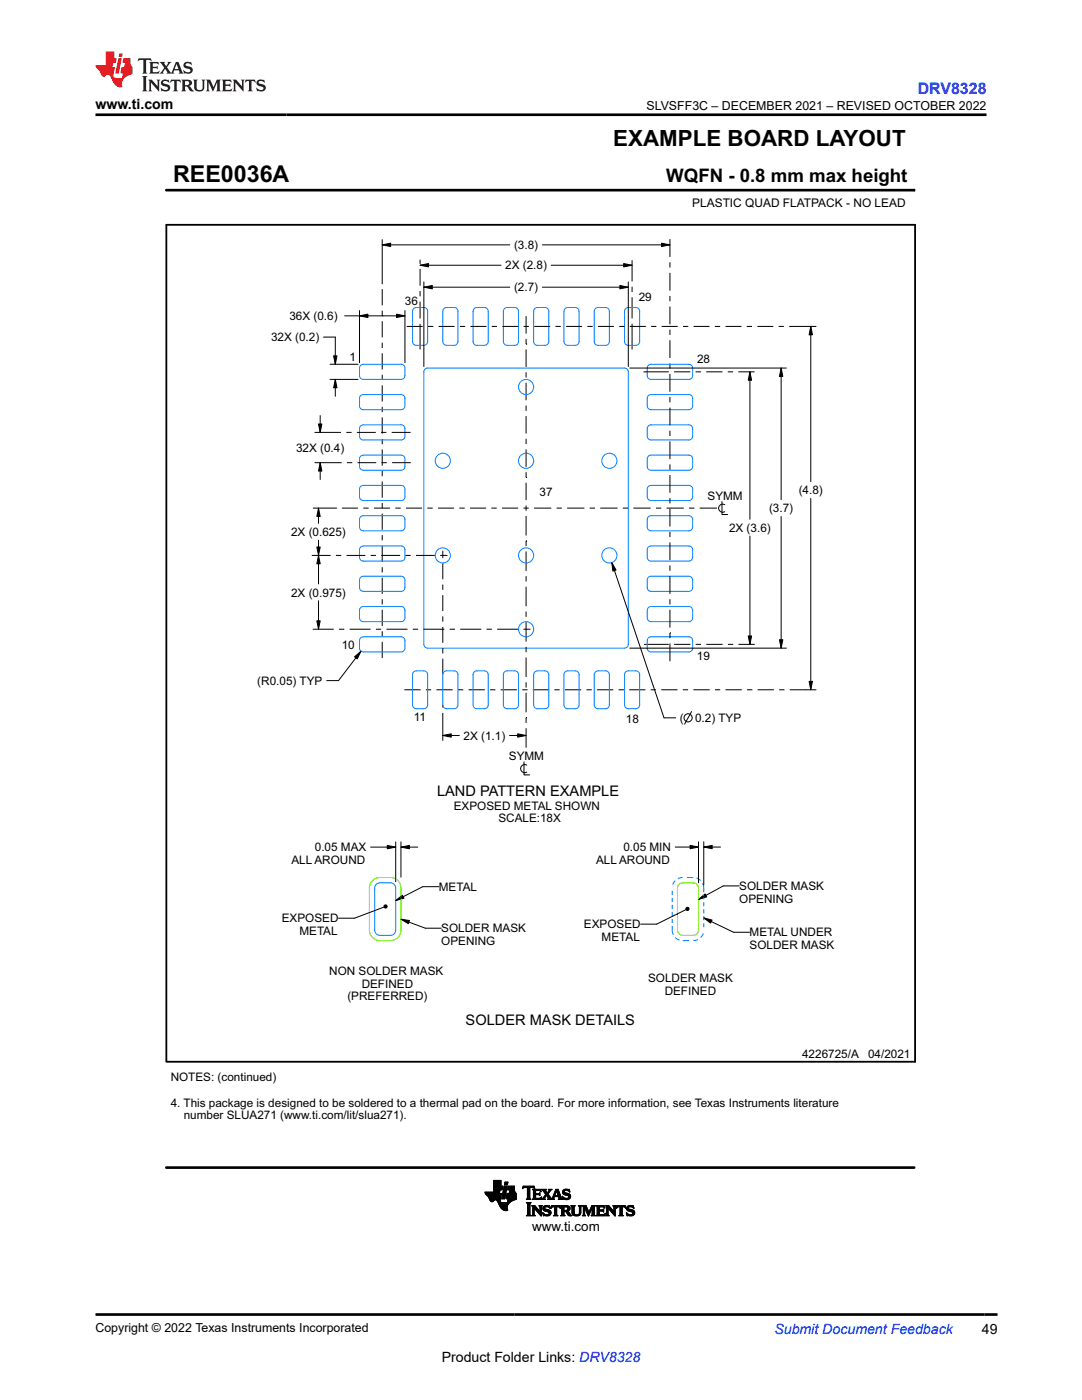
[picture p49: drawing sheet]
<svg xmlns="http://www.w3.org/2000/svg" width="216mm" height="279mm" viewBox="0 0 216 279" stroke-linecap="round" stroke-linejoin="round" font-family="sans-serif">
<defs><g id="words">
<text font-size="4.6" x="34.5" y="36.3">REE0036A</text>
<text font-size="4.5" x="122.4" y="29.1">EXAMPLE BOARD LAYOUT</text>
<text font-size="3.7" x="132.9" y="36.3">WQFN - 0.8 mm max height</text>
<text font-size="3.2" fill="#00f" x="183.1" y="18.7">DRV8328</text>
<g font-size="2.9">
<text x="87.2" y="158.9">LAND PATTERN EXAMPLE</text>
<text x="92.9" y="204.5">SOLDER MASK DETAILS</text>
</g>
<g font-size="2.8">
<text x="19" y="21.8">www.ti.com</text>
<text x="195.9" y="266.1">49</text>
<text x="88.1" y="271.7">Product Folder Links: DRV8328</text>
</g>
<text font-size="2.8" fill="#00f" x="154.5" y="266.2">Submit Document Feedback</text>
<text font-size="2.7" x="106.2" y="245.6">www.ti.com</text>
<g font-size="2.5">
<text x="129" y="21.9">SLVSFF3C – DECEMBER 2021 – REVISED OCTOBER 2022</text>
<text x="19" y="265.9">Copyright © 2022 Texas Instruments Incorporated</text>
</g>
<text font-size="2.4" x="138.1" y="41.3">PLASTIC QUAD FLATPACK - NO LEAD</text>
<g font-size="2.3">
<text x="100.8" y="53.8">2X (2.8)</text>
<text x="102.6" y="49.7">(3.8)</text>
<text x="102.6" y="58.2">(2.7)</text>
<text x="57.7" y="63.9">36X (0.6)</text>
<text x="80.8" y="60.8">36</text>
<text x="127.4" y="60.1">29</text>
<text x="54.1" y="68.1">32X (0.2)</text>
<text x="69.7" y="72">1</text>
<text x="139.1" y="72.5">28</text>
<text x="59.1" y="90.2">32X (0.4)</text>
<text x="107.7" y="99">37</text>
<text x="141.2" y="99.7">SYMM</text>
<text x="159.4" y="98.6">(4.8)</text>
<text x="58.1" y="107">2X (0.625)</text>
<text x="145.5" y="106.1">2X (3.6)</text>
<text x="153.5" y="102.2">(3.7)</text>
<text x="58.1" y="119">2X (0.975)</text>
<text x="68.2" y="129.6">10</text>
<text x="139.1" y="131.8">19</text>
<text x="51.3" y="136.7">(R0.05) TYP</text>
<text x="82.6" y="143.8">11</text>
<text x="92.5" y="147.6">2X (1.1)</text>
<text x="124.9" y="144.3">18</text>
<text x="135.7" y="144.1">(</text>
<text x="138.7" y="144.1">0.2) TYP</text>
<text x="101.5" y="151.7">SYMM</text>
<text x="90.6" y="161.6">EXPOSED METAL SHOWN</text>
<text x="99.4" y="164.1">SCALE:18X</text>
<text x="58.1" y="172.4">ALL AROUND</text>
<text x="62.8" y="169.9">0.05 MAX</text>
<text x="118.9" y="172.4">ALL AROUND</text>
<text x="124.4" y="169.9">0.05 MIN</text>
<text x="87.6" y="177.8">METAL</text>
<text x="147.5" y="177.6">SOLDER MASK</text>
<text x="56.2" y="184.1">EXPOSED</text>
<text x="116.5" y="185.3">EXPOSED</text>
<text x="147.5" y="180.2">OPENING</text>
<text x="59.7" y="186.6">METAL</text>
<text x="88.1" y="186.1">SOLDER MASK</text>
<text x="88.1" y="188.6">OPENING</text>
<text x="120" y="187.8">METAL</text>
<text x="149.6" y="186.9">METAL UNDER</text>
<text x="149.6" y="189.4">SOLDER MASK</text>
<text x="65.7" y="194.6">NON SOLDER MASK</text>
<text x="72.2" y="197.1">DEFINED</text>
<text x="129.3" y="196">SOLDER MASK</text>
<text x="69.3" y="199.7">(PREFERRED)</text>
<text x="132.6" y="198.5">DEFINED</text>
<text x="34.1" y="215.8">NOTES: (continued)</text>
<text x="160" y="211.1">4226725/A</text>
<text x="173.2" y="211.1">04/2021</text>
<text x="34.1" y="220.9">4. This package is designed to be soldered to a thermal pad on the board. For more information, see Texas Instruments literature</text>
<text x="36.7" y="223.4">number SLUA271 (www.ti.com/lit/slua271).</text>
</g>
</g></defs>
<g fill="none" stroke="#000" stroke-width=".2">
<path d="M33.2 38h149.2M182.4 37.7v.5M76.3 48.9l1.6-.4v.7zM76.3 47.8v8.9M76.3 57.7v3.2M76.3 48.9h25.4M83.8 52.9l1.7-.3v.7zM83.8 51.9v.7M83.8 53.7v3.3M83.8 58.1v1M83.8 52.9h16.2M84.6 57.3l1.7-.3v.6z"/>
<path d="M84.6 56.3v16.9M84.6 57.3h17.1M108.2 48.9h25.5M108.2 57.3h17.2M110 52.9h16.1M123.7 57l1.7 .3-1.7 .3zM124.4 52.6l1.7 .3-1.7 .4zM125.4 56.3v16.9M126.1 51.9v4.3M126.1 57.2v1.1M126.1 59.3v4.3M132 48.5l1.7 .4-1.7 .3z"/>
<path d="M133.7 47.7v3.6M133.7 52.3v1.1M133.7 54.5v3.5M133.7 59.1v1M64.6 67.3h2.3v5.4M65.9 75.7h5.5M65.9 72.7h5.5M66.6 71h.6l-.3 1.7zM66.9 75.7l.3 1.7h-.6zM66.9 75.7v3.4M68.8 63h12M71.7 63l1.7-.3v.7z"/>
<path d="M71.7 62v10.4M76.3 63h.1M76.3 62v1M76.3 64.1v3.2M76.3 68.4v1M76.3 70.5v3.2M76.3 74.8v1M76.3 76.9v3.2M79.1 62.7l1.7 .3-1.7 .4zM80.8 62v10.4M81.2 65.1h3.1M83.8 60.2v3.4"/>
<path d="M83.8 64.6v5.1M85.4 65.1h1.1M87.5 65.1h3.2M91.8 65.1h1M93.9 65.1h3.2M98.1 65.1h1.1M100.2 65.1h3.2M104.5 65.1h1M105 68.7h.1M105 63.1v3.5M105 67.6v1.1M105 69.7v3.5"/>
<path d="M105 74.3v1M105 76.4v3.5M106.6 65.1h3.2M110.8 65.1h1.1M113 65.1h3.1M117.2 65.1h1.1M119.3 65.1h3.2M123.6 65.1h1M125.7 73.5h31.2M125.7 65.1h3.2M126.1 64.6v5.1M128.4 74.2h5.1"/>
<path d="M129.9 65.1h1.1M132 65.1h3.2M133.7 61.2v3.5M133.7 65.8v1M133.7 67.9v3.6M133.7 72.5v1.1M133.7 74.6v3.6M133.7 79.2v1.1M134.5 74.2h3.2M136.3 65.1h1M138.4 65.1h3.2M138.8 74.2h1.1"/>
<path d="M140.9 74.2h3.3M142.6 65.1h1.1M144.8 65.1h3.1M145.2 74.2h1.1M147.3 74.2h3.3M149 65.1h1.1M149.6 74.2l.4 1.7h-.7zM149.6 74.2v29.4M151.1 65.1h3.2M155.4 65.1h1M155.9 73.5l.3 1.6h-.7zM155.9 73.5v26.2"/>
<path d="M157.5 65.1h5.3M161.8 65.1l.3 1.7h-.7zM161.8 65.1v31M62.8 86.3h5.2M62.8 92.3h5.4M63.6 84.6h.6l-.3 1.7zM63.9 92.3l.3 1.7h-.6zM63.9 82.9v3.4M63.9 92.3v3.4M69.1 86.3h1.1M69.2 92.3h1.1M71.2 86.3h3.8"/>
<path d="M71.3 92.3h3.8M76 86.3h1.1M76.1 92.3h1.1M76.3 81.2v1M76.3 83.3v3.2M76.3 87.6v1M76.3 89.7v3.2M76.3 94v1M76.3 96.1v3.2M78.2 86.3h3.7M78.2 92.3h3.8M105 95.3h.1"/>
<path d="M105 80.9v1.1M105 83v3.5M105 87.6v1M105 89.7v3.5M105 94.2v1.1M105 96.3v3.5M133.7 81.3v3.6M133.7 86v1M133.7 88.1v3.5M133.7 92.7v1M133.7 94.8v3.6M133.7 99.4v1.1"/>
<path d="M161.8 99.5v38.2M62.2 110.8h3.8M62.5 101.4h4.7M63.2 109.2h.7l-.3 1.6zM63.6 101.4l.3 1.7h-.7zM63.6 110.8l.3 1.7h-.7zM63.6 101.4v3M63.6 107.8v8.7M63.6 119.9v5.7M67 110.8h1.1M68.2 101.4h3.3M69.1 110.8h3.8"/>
<path d="M72.5 101.4h1.1M74 110.8h1M74.6 101.4h3.2M76.1 110.8h3.7M76.3 100.4v1M76.3 102.5v3.2M76.3 106.8v1M76.3 108.9v3.2M76.3 113.2v1M76.3 115.3v3.2M76.3 119.6v1M78.9 101.4h1.1"/>
<path d="M80.9 110.8h1.1M81 101.4h3.2M83 110.8h3.8M85.3 101.4h1M87.4 101.4h3.2M87.8 110.8h1.5M88.4 109.9v1.5M88.4 112.4v3.2M88.4 116.7v1M88.4 118.8v3.2M91.7 101.4h1M93.8 101.4h3.2"/>
<path d="M98.1 101.4h1M100.2 101.4h3.2M104.4 101.4h1.1M105 107.9h.1M105 100.9v1M105 103v3.9M105 107.9v1.1M105 110v3.9M105 115v1M105 117.1v3.9M106.6 101.4h3.4M111.1 101.4h1"/>
<path d="M113.2 101.4h3.4M117.7 101.4h1M119.8 101.4h3.4M122.1 112.3l.8 1.5-.6 .2zM122.1 112.3l10.4 31h2.3M124.3 101.4h1M126.4 101.4h3.4M130.9 101.4h1M133 101.4h3.4M133.7 101.5v3.6M133.7 106.1v1.1M133.7 108.2v3.6"/>
<path d="M133.7 112.9v1M133.7 115v3.5M133.7 119.6v1M137.5 101.4h1.1M139.6 101.4h3.5M144.1 100.1v2.6h1.1M144.6 100.7a.82 .82 0 0 0-1.2 .7 .82 .82 0 0 0 1.2 .7M149.6 107v21.6M155.9 103.1v26.3M62.4 125.6h4.2M63.2 123.9h.7l-.3 1.7zM67.6 125.6h1.1"/>
<path d="M69.8 125.6h4.2M70.7 131.1l1.3-1.1-.7 1.5zM72 130l-4.5 5.8h-2.3M75 125.6h1.1M76.3 121.7v3.2M76.3 126v1M76.3 128.1v3.2M77.1 125.6h4.2M80.7 137.7h3.2M82.4 125.6h1M84.5 125.6h4.2M85 137.7h1"/>
<path d="M87.1 137.7h3.2M88.4 123v1.1M88.4 125.1v3.2M88.4 129.4v1M88.4 131.5v3.1M89.7 125.6h1.1M91.4 137.7h1M91.8 125.6h4.2M93.5 137.7h3.2M97.1 125.6h1M97.8 137.7h1.1M99.2 125.6h4.2"/>
<path d="M99.9 137.7h3.2M104.2 137.7h1.1M104.4 125.6h1.4M105 122v1.1M105 124.2v3.8M105 129.1v1.1M105 131.2v3.9M105 136.2v1M105 138.3v3.9M106.3 137.7h3.3M110.6 137.7h1.1M112.7 137.7h3.3"/>
<path d="M117 137.7h1.1M119.1 137.7h3.3M123.4 137.7h1.1M125.5 137.7h3.3M125.7 129.4h31.2M128.5 128.6h5M129.8 137.7h1.1M132 137.7h3.2M133.7 126.3h.1M133.7 121.7v3.5M133.7 126.3v1.1M133.7 128.4v3.6"/>
<path d="M134.5 128.6h3.3M136.3 137.7h1M138.4 137.7h3.2M138.8 128.6h1.1M140.9 128.6h3.3M142.7 137.7h1M144.8 137.7h3.2M145.2 128.6h1.1M147.4 128.6h3.2M149.1 137.7h1M149.3 126.9h.7l-.4 1.7zM151.2 137.7h3.2"/>
<path d="M155.5 137.7h1M155.5 127.7h.7l-.3 1.7zM157.6 137.7h5.2M161.4 136h.7l-.3 1.7zM88.4 146.8l1.6-.4v.7zM88.4 140.7v.5M88.4 142.3v5.5M88.4 146.8h3.3M101.7 146.8h3.3M103.3 146.4l1.7 .4-1.7 .3zM104.6 152.1v2.5h1.1M105 143.2h.1"/>
<path d="M105 143.2v1.1M105 145.3v3.9M105.1 152.7a.82 .82 0 0 0-1.2 .7 .82 .82 0 0 0 1.2 .7M138 142l-1.4 2.5M73.9 169.1h5.1M77.3 168.7l1.7 .4-1.7 .3zM79 179.7l1.3-1 .3 .6zM79 168v8M80 169.1l1.7-.4v.7zM80 169.1h3.4M80 168v7.1M87.6 177h-3.2l-5.4 2.7"/>
<path d="M134.7 169.1h4.7M137.7 168.7l1.7 .4-1.7 .3zM139.4 179.5l1.3-1.1 .3 .6zM139.4 168v8.2M140.4 169.1l1.7-.4v.7zM140.4 168v8.6M140.4 169.1h3.4M147.5 176.8h-3.2l-4.9 2.7M76.6 181l-5.9 2.2h-3.2M76.6 180.8l.3-.2h.2l.2 .3-.2 .3h-.2l-.3-.1zM80 183.4l1.7 .3-.2 .6zM80 183.4l4.9 1.8h3.2"/>
<path d="M136.9 181.2l.2-.1h.3l.1 .3-.1 .3h-.3l-.2-.2zM136.9 181.5l-5.9 2.9h-3.2M140.4 183.2l1.7 .4-.3 .6zM140.4 183.2l6 2.9h3.2M96.8 238h2.9M96.8 238.1h2.9M96.8 238.2h2.8M96.9 238.2h3.2l-.2 1M96.9 238.3h3.1M96.9 238.4h3.1M97 238.4h3M97.1 238.5h2.9"/>
<path d="M97.1 238.6h2.9M97.2 238.6h2.8M97.3 238.7h2.7M97.4 238.8h2.5M97.5 238.9h2.4M97.6 239h2.3M97.6 239.1h2.3M97.6 239.2h2.3M97.7 239.3h2.1M97.7 239.4h2.1M97.7 239.5h1M97.8 239.5h.8"/>
<path d="M97.8 239.6h.7M97.9 239.7h.6M97.9 239.7h.5M98.1 239.8h.2M98.5 237.8h1.2M98.5 237.7h1.2M98.5 237.6h1.3M98.5 236.7h1.8l-.1 .8h-1.7M98.5 237.4h1.7M98.5 237.3h1.7M98.5 237.2h1.7M98.5 237.2h1.8"/>
<path d="M98.5 237.1h1.8M98.5 237h1.8M98.5 236.9h1.8M98.5 236.8h1.8M98.5 236.6h1.5M98.5 236.5h1.5M98.5 236.4h1.5M98.5 236.3h1.5M98.5 236.2h1.5M98.5 236.1h1.5M98.5 236h1.5M98.5 235.9h1.5"/>
<path d="M98.5 235.8h1.5M98.5 235.7h1.5M98.5 235.6h1.5M99 239.5h.8M99.1 239.5h.7M99.2 239.6h.6M99.2 239.7h.6M99.3 239.7h.5M99.3 239.8h.5M99.3 239.9h.6M99.4 239.9h.6M99.7 237.9h-2.9l.1 .4 .6 .6 .4 .8 .4 .1 .4-.3h.4l.8 1.5 .7 .5h.7l-.1-.8 .6-.8"/>
<path d="M99.8 237.5l-.2 .7M99.9 239.2l-.1 .6 .6 .2h.8l.2-.7M100 236.7v-1.1h-1.5v2.3M100.1 239.2h.6M100.1 239.1h.6M100.2 239h.5M100.2 238.9h.6M100.2 238.8h.6M100.2 238.7h.6M100.2 238.6h.6M100.3 238.6h.5M100.3 238.5h.5"/>
<path d="M100.3 238.4h.6M100.3 238.3h.6M100.3 238.2h.6M100.3 238.1h.6M100.4 238h.5M100.4 238h.6M100.4 237.9h.6M100.4 237.8h.6M100.4 237.7h.6M100.4 237.6h.6M100.5 237.5h.5M100.5 237.4h.6"/>
<path d="M100.5 237.3h.6M100.5 237.2h.6M100.5 237.1h.6M100.6 237h.5M100.6 237h.6M100.6 236.9h.6M100.6 236.8h.6M100.6 236.7h.6l-.5 2.6h-.6zM100.7 236.4h.6M100.7 236.3h.6M100.7 236.2h.6M100.7 236.1h.6"/>
<path d="M100.7 236h.6M100.8 236h.5M100.8 235.9h.6l-.2 .6h-.5zM101 239.1h2M101 239h2M101 239.2h2M101 238.9h2M101 238.9v.3l.4 .1M101 238.8h2M101.1 238.7h1.9M101.1 238.6h1.9M101.1 238.5h1.9"/>
<path d="M101.1 238.4h1.9M101.1 238.3h1.9M101.2 239.9h.6M101.3 239.9h.6M101.3 239.8h.7M101.3 239.7h.8M101.3 239.7h.9M101.3 239.6h1M101.3 237.4h1.4M101.3 239.5h1.2M101.3 239.5h1.3M101.3 237.3h1.4"/>
<path d="M101.3 239.4h1.5M101.4 237.2h1.3M101.4 239.3h1.6M101.4 237.1h1.3M101.4 237h1.3M101.4 236.9h1.3M101.4 236.8h1.3M101.6 238.2h1.4M101.6 238.1h1.3M101.6 238h1.2M101.7 237.9h1.1M101.7 237.8h1"/>
<path d="M101.7 237.7h1M101.7 237.6h1M101.7 237.5l-.1 .7M102.7 237.5h-1.4l.2-.8h1.2v1l.3 .5v1.2M103 239.4l-1.2 .5M103 238.2h-1.8l-.2 .7M104.3 237.2h.1M104.3 237.1h.2M104.3 237h2.3M104.3 236.9h2.3M104.4 236.8h2.2M105 239.3h.9"/>
<path d="M105.2 239.2h.6M105.2 237.1h.5M105.2 239.1h.5M105.2 237.1v-.1h-.5l-.5 .2 .2-.5h2.1l.2 .5-.5-.2h-.4l-.1 .1M105.2 239l-.2 .3M105.2 239h.5M105.2 238.9h.5M105.2 238.8h.5M105.2 238.7h.5M105.2 238.6h.5M105.2 238.5h.5M105.2 238.4h.5"/>
<path d="M105.2 238.3h.5M105.2 238.2h.5M105.2 238.1h.5M105.2 238h.5M105.2 237.9h.5M105.2 237.8h.5M105.2 237.7h.5M105.2 237.6h.5M105.2 237.5h.5M105.2 237.4h.5M105.2 237.3h.5M105.2 237.2h.5"/>
<path d="M105.2 237.1v1.9M105.7 239l.2 .3M105.7 237.1v1.9M105.9 239.3h-.9M106.2 239.3h1.7M106.3 237.4h1.6M106.4 239.2h1.6M106.4 237.5h1.5M106.4 239.1h.5M106.4 237.6h.5M106.4 237.7l-.2-.4h1.6l.2 .5M106.4 239l-.2 .3"/>
<path d="M106.4 238.2h1.1l.2-.2v.6l-.2-.2-1.1 .1M106.4 239h.5M106.4 238.9h.5M106.4 238.8h.5M106.4 238.7h.5M106.4 238.6h.5M106.4 238.4h1.3M106.4 238.3h1.3M106.4 238.1h.5M106.4 238h.5M106.4 237.9h.5M106.4 237.8h.5"/>
<path d="M106.4 237.7h.5M106.4 237.7v1.3M106.5 237.1h.2M106.6 237.2h.1M106.9 237.7l.1-.1h.5l.5 .2M106.9 238.4v.7h.8l.3-.2-.1 .5-1.7-.1M106.9 237.7v.5M107.5 238.2h.2M107.6 238.5h.1M107.6 239.1h.4M107.6 238.1h.1M107.6 238.6h.1"/>
<path d="M107.6 237.6h.3M107.8 237.7h.2M107.9 239h.1M107.9 237.8h.1M108 238.9h.1M108 239.3h.8M108.1 237.4h.8M108.3 239.2h.4M108.3 237.5h.6M108.3 239.1h.4M108.4 237.6h.5M108.4 239l-.4 .3"/>
<path d="M108.4 239h.3M108.4 237.7h.6M108.5 238.9h.3M108.5 237.8h.5M108.5 238.8h.3M108.6 237.9h.5M108.6 238.8h.3M108.6 238h.5M108.7 238.7h.3M108.7 238.1h.8M108.7 238.6h.8M108.8 238.2h.6"/>
<path d="M108.8 239.3h-.8M108.8 238.5h.7M108.8 238.3h.6M108.9 238.4h.5M108.9 237.7l.1-.4h-.9l.8 1.1-.5 .6M108.9 237.7l.3 .4 .4-.5-.2-.3h.7l-.7 1M109.1 238.7h.5M109.2 238.8h.5M109.3 239.3l.1-.2-.4-.6-.3 .7 .1 .1M109.3 239.3h1.4M109.3 238h.3M109.3 238.9h.5"/>
<path d="M109.3 237.9h.3M109.4 238.3l.7 .9 .2-.2M109.4 239h.5M109.4 237.8h.3M109.4 239.1h.5M109.4 239.2h.6M109.5 237.7h.3M109.5 237.4h.6M109.5 237.6h.3M109.6 237.5h.3M110.1 239.2h.4M110.2 239.1h.3"/>
<path d="M110.2 239h.3M110.3 239l.6-1.7h.5l.6 1.8 .3 .2M110.3 238.9h.3M110.3 238.8h.3M110.4 238.8h1.5M110.4 238.7h1.5M110.4 238.6h.3M110.5 238.5h.2M110.5 238.4h.3M110.5 239.1l.2 .2M110.5 239.1l.1-.3h.8l.1 .3M110.5 238.3h.3"/>
<path d="M110.6 238.2h.2M110.6 238.1h.3M110.7 239.3h-1.4M110.7 238h.2M110.7 237.9h.3M110.7 237.8h.3M110.8 237.7h.7M110.8 237.6h.7M110.8 237.5h.6M110.9 237.4h.5M111 237.7l.4 .9h-.7zM111.1 237.8h.4"/>
<path d="M111.1 237.9h.5M111.1 238h.5M111.2 238.1h.4M111.2 238.2h.5M111.2 238.3h.5M111.3 238.4h.5M111.3 238.5h.5M111.4 238.6h.4M111.4 239.3h.9M111.5 238.8h.4M111.5 238.9h.5M111.5 239h.5"/>
<path d="M111.5 239.1l-.1 .2M111.6 239.2h.5M111.6 239.1h.4M112.2 238.8h.1M112.2 238.9h.2M112.2 237.9h.4M112.2 238h.5M112.2 237.8h.4M112.3 239h.3M112.3 239.3h-.9M112.3 238.1h.7M112.3 237.7h.3"/>
<path d="M112.3 239.1h.5M112.3 238.2h1.1M112.3 239.2h1.4M112.3 237.6h.4M112.3 239.3h.2M112.4 238.3h1.2M112.4 237.5h1.2M112.5 238.4h1.2M112.5 237.4h1.1M112.6 239.3h.9M112.7 238.5h1.1M112.7 237.3h.5"/>
<path d="M112.9 239.4h.3M113.1 238.6h.7M113.2 238.6l.3 .2-.3 .3h-.5l-.5-.4M113.3 239.1h.5M113.3 237.6h.4M113.4 238.7h.5M113.4 239h.4M113.5 238.8h.4M113.5 238.9h.3M113.5 237.7h.2M113.6 237.8h.1M113.7 237.9l-.6-.3h-.4l-.1 .2 .1 .2 1.1 .4v.5l-.2 .4-1.3 .1-.1-.7"/>
<path d="M113.7 237.9l-.1-.6h-.8l-.4 .3-.2 .3 .1 .3 .9 .4M113.7 237.9h.1M99.4 240h1M99.4 240.1h2.2M99.5 240.1h2.1M99.5 240.2h2M99.5 240.3h1.9M99.6 240.3h1.8M99.6 240.4h1.8M99.6 240.5h1.7M99.7 240.5h1.6M99.7 240.6h1.6"/>
<path d="M99.7 240.7h1.5M99.8 240.7h1.4M99.8 240.8h1.4M99.8 240.9h1.4M99.9 240.9h1.3M99.9 241h1.3M100 241.1h1.2M100.1 241.2h1.1M100.2 241.3h1M100.2 241.3h1.1M100.3 241.4h1M100.4 241.5h.9"/>
<path d="M100.6 241.5h.7M100.9 241.6h.1M101.2 240h.5M105 242.6l.3-.3v-2l-.3-.3h1l-.3 .3v2.1l.3 .2M105 242.6h1M105.1 240.1h.8M105.2 242.5h.6M105.2 240.2h.6M105.2 242.4h.5M105.3 240.3h.4M105.3 242.3h.4M105.3 242.2h.4"/>
<path d="M105.3 242.1h.4M105.3 242h.4M105.3 241.9h.4M105.3 241.8h.4M105.3 241.7h.4M105.3 241.6h.4M105.3 241.5h.4M105.3 241.4h.4M105.3 241.3h.4M105.3 241.2h.4M105.3 241.1h.4M105.3 241h.4"/>
<path d="M105.3 240.9h.4M105.3 240.8h.4M105.3 240.7h.4M105.3 240.6h.4M105.3 240.5h.4M105.3 240.4h.4M106 242.6h-1M106.1 242.6h.7M106.1 240.6h.6M106.2 240.7h.6M106.3 242.5h.4M106.3 240.8h.6"/>
<path d="M106.3 242.4h.3M106.3 240.9h.7M106.3 242.3h.3M106.3 242.2h.3M106.3 242.1h.3M106.3 242h.3M106.3 241.9h.3M106.3 241.8h.3M106.3 241.7h.3M106.3 241.6h.3M106.3 241.5h.3M106.3 241.4h.3"/>
<path d="M106.3 241.3h.3M106.3 241.2h.3M106.3 241.1h.8M106.3 241h.8M106.6 241.1v1.3l.2 .2M106.6 241.1h.1M106.6 241.1l1.4 1.6v-1.8l.2-.3h-.6l.1 .3 .1 .9M106.7 241.2h.5M106.7 241.3h.6M106.8 242.6h-.7M106.8 241.4h.6M106.9 241.5h.6"/>
<path d="M107 241.6h.6M107.1 241.7h.5M107.1 241.8h.9M107.2 241.9h.8M107.3 241.9h.7M107.4 242h.6M107.5 242.1h.5M107.6 242.2h.4M107.6 240.6h.6M107.6 242.3h.4M107.7 240.7h.4M107.7 242.4h.3"/>
<path d="M107.7 240.8h.3M107.7 241.8l-1-1.2h-.6l.2 .3v1.5l-.2 .2M107.7 241.8h.1M107.7 240.9h.3M107.8 241.7h.2M107.8 241.6h.2M107.8 241.5h.2M107.8 241.4h.2M107.8 241.3h.2M107.8 241.2h.2M107.8 241.1h.2M107.8 241h.2"/>
<path d="M107.8 242.5h.2M107.9 242.6h.1M108.3 242h.1M108.3 242.1h.1M108.3 242.2h.3M108.3 241.2h.4M108.3 241.1h.4M108.3 241.3h.5M108.3 242.3h.4M108.3 241h.4M108.4 241.4h.8M108.4 242.4h.6"/>
<path d="M108.4 240.9h.4M108.4 242.5h1.3M108.4 241.5h1.2M108.4 242.6h.1M108.4 240.8h1.3M108.5 241.6h1.2M108.5 240.7h1.2M108.6 241.7h1.2M108.7 242.6h.9M108.7 240.6h.7M108.9 241.8l-.5-.4v-.5l.4-.3h.9l.1 .6-.7-.4-.3 .1-.1 .2 1 .5 .3 .4M108.9 241.8l.6 .1v.4l-.6 .1-.6-.4"/>
<path d="M108.9 241.8h1M109.2 242.4h.6M109.3 241.9h.6M109.4 240.9h.3M109.5 242.3h.4M109.5 241.9h.4M109.5 242.2h.4M109.5 242h.5M109.6 242.1h.3M109.6 240.6h.1M109.6 241h.2M109.7 241.1h.1"/>
<path d="M109.9 241.1h.1M109.9 241h.2M110 242l-.3 .5-.6 .2-.5-.2-.2 .1-.1-.6M110 240.9h.2M110 240.8h1.8M110 240.7h1.7M110.1 240.6h1.6M110.4 242.6h.9M110.6 242.5h.5M110.6 242.4h.5M110.7 240.9h.4M110.7 242.3h.4"/>
<path d="M110.7 241l-.4-.1-.4 .2 .2-.5h1.6l.2 .5-.5-.2h-.3v.1M110.7 241v1.4l-.3 .2M110.7 242.2h.4M110.7 242.1h.4M110.7 242h.4M110.7 241.9h.4M110.7 241.8h.4M110.7 241.7h.4M110.7 241.6h.4M110.7 241.5h.4M110.7 241.4h.4M110.7 241.3h.4"/>
<path d="M110.7 241.2h.4M110.7 241.1h.4M110.7 241h.4M111.1 241v1.4l.2 .2M111.3 242.6h-.9M111.6 240.9h.2M111.7 241h.1M111.7 241.1h.1M111.9 242.6l.2-.2v-1.5l-.2-.3 1.5 .1 .3 .2v.4l-.1 .3-.4 .1 .9 .9h-.6l-.5-.7-.5-.1v.6l.2 .2M111.9 242.6h.8M111.9 240.6h1.3M112 240.7h1.5"/>
<path d="M112 242.5h.6M112.1 240.8h1.5M112.1 242.4h.4M112.1 240.9h.4M112.1 242.3h.4M112.1 242.2h.4M112.1 242.1h.4M112.1 242h.4M112.1 241.9h.4M112.1 241.8h1.2M112.1 241.7h1.3M112.1 241.6h1.5"/>
<path d="M112.1 241.5h.4M112.1 241.4h.4M112.1 241.3h.4M112.1 241.2h.4M112.1 241.1h.4M112.1 241h.4M112.7 240.9l-.2 .1v.6M112.7 242.6h-.8M112.9 240.9h.3l.1 .3-.1 .3-.3 .1M112.9 241.9h.6M113 241.9h.5M113.1 242h.5"/>
<path d="M113.1 242.1h.6M113.1 240.9h.6M113.2 241.5h.5M113.2 242.2h.5M113.2 242.3h.6M113.2 241h.5M113.2 241.4h.5M113.3 241.3h.4M113.3 241.1h.5M113.3 241.2h.5M113.3 242.4h.6M113.4 242.5h.6"/>
<path d="M113.5 242.6h.6M113.9 240.6h.9M114.1 240.7h.5M114.1 240.8h.5M114.1 240.9h.5M114.1 241.9h.5M114.1 241.8h.5M114.1 241.7h.5M114.1 241.6h.5M114.1 241.5h.5M114.1 241.4h.5M114.1 241.3h.5"/>
<path d="M114.1 241.2h.5M114.1 241.1h.5M114.1 241h.5M114.1 242h.5M114.1 242.1h.5M114.2 242.2h.4M114.2 242.3h.5M114.3 242.4h.6M114.4 242.5h1.3M114.6 241.9l.1 .4 .4 .1 .4-.1 .1-.4M114.6 241.9v-1l.2-.3h-.9l.2 .3 .1 1.3 .2 .3 .5 .2 .6-.1 .3-.2 .1-.5M114.6 242.6h.9"/>
<path d="M115.3 242.4h.5M115.4 240.6h.7M115.5 242.3h.3M115.5 240.7h.5M115.6 242.2h.3M115.6 242.1h.3M115.6 240.8h.3M115.6 242h.3M115.6 240.9h.3M115.6 241.9v-1l-.2-.3h.7l-.2 .2v1.1M115.6 241.9h.3M115.6 241.8h.3"/>
<path d="M115.6 241.7h.3M115.6 241.6h.3M115.6 241.5h.3M115.6 241.4h.3M115.6 241.3h.3M115.6 241.2h.3M115.6 241.1h.3M115.6 241h.3M116.2 242.6l.2-.3v-1.4l-.2-.3h.7l.6 1.3 .6-1.3h.7l-.2 .3v1.5l.2 .2M116.2 242.6h.6M116.2 240.6h.7M116.3 240.7h.7"/>
<path d="M116.3 242.5h.4M116.4 240.8h.6M116.4 242.4h.3M116.4 240.9h.7M116.4 242.3h.3M116.4 242.2h.3M116.4 242.1h.3M116.4 242h.3M116.4 241.9h.3M116.4 241.8h.3M116.4 241.7h.3M116.4 241.6h.3"/>
<path d="M116.4 241.5h.3M116.4 241.4h.3M116.4 241.3h.3M116.4 241.2h.3M116.4 241.1h.8M116.4 241h.7M116.7 242.3l.1 .3M116.7 242.3v-1.3l.7 1.7 .8-1.7v1.4l-.2 .2M116.7 241.2h.5M116.8 241.3h.4M116.8 241.4h.5M116.8 242.6h-.6"/>
<path d="M116.9 241.5h.4M116.9 241.6h.5M116.9 241.7h.5M117 241.8h.4M117 241.9h.5M117.1 241.9h.7M117.1 242h.6M117.1 242.1h.6M117.2 242.2h.4M117.2 242.3h.4M117.3 242.4h.3M117.3 242.5h.2"/>
<path d="M117.4 242.6h.1M117.6 241.9h.2M117.6 241.8h.2M117.6 241.7h.3M117.7 241.6h.2M117.7 241.5h.3M117.8 241.4h.2M117.8 241.3h.2M117.8 241.2h.3M117.9 241.1h.7M117.9 241h.7M118 240.9h.6"/>
<path d="M118 242.6h.8M118 240.8h.6M118 240.7h.7M118.1 240.6h.7M118.1 242.5h.6M118.1 242.4h.5M118.2 242.3h.4M118.2 242.2h.4M118.2 242.1h.4M118.2 242h.4M118.2 241.9h.4M118.2 241.8h.4"/>
<path d="M118.2 241.7h.4M118.2 241.6h.4M118.2 241.5h.4M118.2 241.4h.4M118.2 241.3h.4M118.2 241.2h.4M118.8 242.6h-.8M119 242.6h1.6M119 240.6h1.6M119.1 240.7h1.5M119.1 242.5h1.6M119.1 240.8h1.5"/>
<path d="M119.2 242.4h1.5M119.2 240.9h.4M119.2 242.3h.4M119.2 242.2h.4M119.2 242.1h.4M119.2 242h.4M119.2 241.9h.4M119.2 241.8h.4M119.2 241.7h1.3M119.2 241.6h1.3M119.2 241.5h1.3M119.2 241.4h.4"/>
<path d="M119.2 241.3h.4M119.2 241.2h.4M119.2 241.1h.4M119.2 241h.4M119.6 241v.5h.6l.3-.2v.6l-.3-.2h-.6v.7h.8l.4-.3M119.8 240.9l-.2 .1M120.1 240.9l.6 .2M120.3 241.8h.2M120.4 241.4h.1M120.4 240.9h.3M120.6 242.3h.2M120.6 241h.1"/>
<path d="M120.7 241.1h.1M120.7 241.1l-.2-.5h-1.5l.2 .3v1.4l-.2 .3M120.7 242.2h.1M120.8 242.1h.1M120.8 242.1l-.2 .5h-1.6M120.9 242.6h.6M120.9 240.6h.6M121 240.7h.6M121 242.5h.4M121 240.8h.6M121.1 242.4h.2M121.1 240.9h.6"/>
<path d="M121.1 242.3h.2M121.1 242.2h.2M121.1 242.1h.2M121.1 242h.2M121.1 241.9h.2M121.1 241.8h.2M121.1 241.7h.2M121.1 241.6h.2M121.1 241.5h.2M121.1 241.4h.2M121.1 241.3h.2M121.1 241.2h.2"/>
<path d="M121.1 241.1h.8M121.1 241h.7M121.3 241.1v1.3l.2 .2M121.3 241.1h.1M121.3 241.1l1.5 1.6v-1.8l.1-.3h-.6l.2 .3v.9l-1-1.2h-.6l.2 .3v1.4l-.2 .3M121.4 241.2h.6M121.5 241.3h.6M121.5 242.6h-.6M121.6 241.4h.5M121.6 241.5h.6M121.7 241.6h.6M121.8 241.7h.6"/>
<path d="M121.9 241.8h.9M122 241.9h.8M122.1 241.9h.7M122.1 242h.7M122.2 242.1h.6M122.3 242.2h.5M122.3 240.6h.6M122.4 242.3h.4M122.4 240.7h.5M122.5 242.4h.3M122.5 240.8h.3M122.5 240.9h.3"/>
<path d="M122.5 241.7h.3M122.5 241.6h.3M122.5 241.5h.3M122.5 241.4h.3M122.5 241.3h.3M122.5 241.2h.3M122.5 241.1h.3M122.5 241h.3M122.6 242.5h.2M122.6 242.6h.2M123 241.1h.1M123 241h.2"/>
<path d="M123 240.9h.3M123.1 240.8h1.7M123.1 240.7h1.7M123.1 240.6h1.7M123.5 242.6h.9M123.7 242.5h.5M123.7 242.4h.5M123.7 240.9h.5M123.7 241v-.1h-.3l-.4 .2 .1-.5h1.7l.1 .5-.4-.2h-.3l-.1 .1M123.7 241v1.4l-.2 .2M123.7 242.3h.4M123.7 242.2h.4"/>
<path d="M123.7 242.1h.4M123.7 242h.4M123.7 241.9h.4M123.7 241.8h.4M123.7 241.7h.4M123.7 241.6h.4M123.7 241.5h.4M123.7 241.4h.4M123.7 241.3h.4M123.7 241.2h.4M123.7 241.1h.4M123.7 241h.4"/>
<path d="M124.1 241l.1 1.4 .2 .2M124.4 242.6h-.9M124.6 240.9h.2M124.7 241h.2M124.8 241.1h.1M125 242h.1M125 242.1h.1M125 242.2h.3M125 241.2h.4M125 241.1h.4M125 241.3h.5M125 242.3h.4"/>
<path d="M125 241h.4M125.1 241.4h.8M125.1 242.4h.6M125.1 240.9h.4M125.1 242.5h1.3M125.1 241.5h1.2M125.1 242.6h.1M125.1 240.8h1.3M125.2 241.6h1.2M125.2 240.7h1.2M125.3 241.7h1.2M125.4 242.6h.9"/>
<path d="M125.4 240.6h.7M125.6 241.8l-.5-.4v-.5l.4-.3h.9l.1 .6-.7-.4-.3 .1-.1 .2 1 .5 .3 .4M125.6 241.8l.6 .1v.4l-.6 .1-.6-.4M125.6 241.8h1M125.9 242.4h.6M126 241.9h.6M126.1 240.9h.3M126.2 242.3h.4M126.2 241.9h.4M126.2 242.2h.4M126.2 242h.5M126.3 242.1h.3"/>
<path d="M126.3 240.6h.1M126.3 241h.2M126.4 241.1h.1M126.7 242l-.3 .5-.6 .2-.5-.2-.2 .1-.1-.6"/>
<circle cx="137.3" cy="143.3" r=".82"/>
</g>
<g fill="#000">
<path d="M76.3 48.9l1.6-.4v.7zM83.8 52.9l1.7-.3v.7zM84.6 57.3l1.7-.3v.6zM123.7 57l1.7 .3-1.7 .3zM124.4 52.6l1.7 .3-1.7 .4zM132 48.5l1.7 .4-1.7 .3zM66.6 71h.6l-.3 1.7zM66.9 75.7l.3 1.7h-.6zM71.7 63l1.7-.3v.7zM79.1 62.7l1.7 .3-1.7 .4zM149.6 74.2l.4 1.7h-.7zM155.9 73.5l.3 1.6h-.7z"/>
<path d="M161.8 65.1l.3 1.7h-.7zM63.6 84.6h.6l-.3 1.7zM63.9 92.3l.3 1.7h-.6zM63.6 101.4l.3 1.7h-.7zM63.2 109.2h.7l-.3 1.6zM63.6 110.8l.3 1.7h-.7zM122.1 112.3l.8 1.5-.6 .2zM63.2 123.9h.7l-.3 1.7zM70.7 131.1l1.3-1.1-.7 1.5zM149.3 126.9h.7l-.4 1.7zM155.5 127.7h.7l-.3 1.7zM161.4 136h.7l-.3 1.7z"/>
<path d="M88.4 146.8l1.6-.4v.7zM103.3 146.4l1.7 .4-1.7 .3zM77.3 168.7l1.7 .4-1.7 .3zM79 179.7l1.3-1 .3 .6zM80 169.1l1.7-.4v.7zM137.7 168.7l1.7 .4-1.7 .3zM139.4 179.5l1.3-1.1 .3 .6zM140.4 169.1l1.7-.4v.7zM76.6 180.8l.3-.2h.2l.2 .3-.2 .3h-.2l-.3-.1zM80 183.4l1.7 .3-.2 .6zM136.9 181.2l.2-.1h.3l.1 .3-.1 .3h-.3l-.2-.2zM140.4 183.2l1.7 .4-.3 .6z"/>
</g>
<path d="M33.2 44.9h149.4v167h-149.4z" fill="none" stroke="#000" stroke-width=".36"/>
<path d="M33.2 38h149.2M33.2 233h149.2" fill="none" stroke="#000" stroke-width=".53"/>
<g fill="none" stroke="#007fff" stroke-width=".2">
<path d="M72 79l.5-.3h7.5a.76 .76 0 0 1 .8 .8v1.5a.76 .76 0 0 1-.8 .8h-7.5a.76 .76 0 0 1-.8-.8v-1.5zM72 72.9l.5-.2h7.5a.76 .76 0 0 1 .8 .8v1.5a.76 .76 0 0 1-.8 .7h-7.5a.76 .76 0 0 1-.8-.7v-1.5zM82.5 61.6l.6-.2h1.5a.76 .76 0 0 1 .7 .7v6.1a.76 .76 0 0 1-.7 .7h-1.5a.76 .76 0 0 1-.8-.7v-6.1zM84.8 73.7l.5-.2h39.3a.76 .76 0 0 1 .8 .7v54.4a.76 .76 0 0 1-.8 .8h-39.3a.76 .76 0 0 1-.7-.8v-54.4zM88.6 61.6l.5-.2h1.5a.76 .76 0 0 1 .8 .7v6.1a.76 .76 0 0 1-.8 .7h-1.5a.75 .75 0 0 1-.7-.7v-6.1zM94.6 61.6l.6-.2h1.5a.76 .76 0 0 1 .7 .7v6.1a.76 .76 0 0 1-.7 .7h-1.5a.76 .76 0 0 1-.8-.7v-6.1zM100.7 61.6l.5-.2h1.5a.76 .76 0 0 1 .8 .7v6.1a.76 .76 0 0 1-.8 .7h-1.5a.76 .76 0 0 1-.8-.7v-6.1zM106.7 61.6l.5-.2h1.6a.76 .76 0 0 1 .7 .7v6.1a.76 .76 0 0 1-.8 .7h-1.5a.76 .76 0 0 1-.7-.7v-6.1zM112.7 61.6l.6-.2h1.5a.76 .76 0 0 1 .7 .7v6.1a.76 .76 0 0 1-.7 .7h-1.5a.76 .76 0 0 1-.8-.7v-6.1zM118.8 61.6l.5-.2h1.5a.76 .76 0 0 1 .8 .7v6.1a.76 .76 0 0 1-.8 .7h-1.5a.76 .76 0 0 1-.7-.7v-6.1zM124.8 61.6l.6-.2h1.5a.76 .76 0 0 1 .7 .7v6.1a.76 .76 0 0 1-.7 .7h-1.5a.76 .76 0 0 1-.8-.7v-6.1zM129.4 79l.5-.3h7.6a.76 .76 0 0 1 .7 .8v1.5a.76 .76 0 0 1-.7 .8h-7.6a.76 .76 0 0 1-.8-.8v-1.5z"/>
<path d="M129.4 72.9l.5-.2h7.6a.76 .76 0 0 1 .7 .8v1.5a.76 .76 0 0 1-.7 .7h-7.6a.76 .76 0 0 1-.8-.7v-1.5zM72 85l.5-.2h7.5a.76 .76 0 0 1 .8 .7v1.6a.76 .76 0 0 1-.8 .7h-7.5a.76 .76 0 0 1-.8-.7v-1.6zM72 91l.5-.2h7.5a.76 .76 0 0 1 .8 .8v1.5a.76 .76 0 0 1-.8 .7h-7.5a.76 .76 0 0 1-.8-.7v-1.5zM72 97.1l.5-.2h7.5a.76 .76 0 0 1 .8 .7v1.5a.76 .76 0 0 1-.8 .8h-7.5a.76 .76 0 0 1-.8-.8v-1.5zM129.4 85l.5-.2h7.6a.76 .76 0 0 1 .7 .7v1.6a.76 .76 0 0 1-.7 .7h-7.6a.76 .76 0 0 1-.8-.7v-1.6zM129.4 91l.5-.2h7.6a.76 .76 0 0 1 .7 .8v1.5a.76 .76 0 0 1-.7 .7h-7.6a.76 .76 0 0 1-.8-.7v-1.5zM129.4 97.1l.5-.2h7.6a.76 .76 0 0 1 .7 .7v1.5a.76 .76 0 0 1-.7 .8h-7.6a.76 .76 0 0 1-.8-.8v-1.5zM72 103.1l.5-.2h7.5a.76 .76 0 0 1 .8 .8v1.5a.76 .76 0 0 1-.8 .7h-7.5a.76 .76 0 0 1-.8-.7v-1.5zM72 109.2l.5-.2h7.5a.76 .76 0 0 1 .8 .7v1.5a.76 .76 0 0 1-.8 .8h-7.5a.76 .76 0 0 1-.8-.8v-1.5zM72 115.2l.5-.2h7.5a.76 .76 0 0 1 .8 .8v1.5a.76 .76 0 0 1-.8 .7h-7.5a.76 .76 0 0 1-.8-.7v-1.5zM129.4 103.1l.5-.2h7.6a.76 .76 0 0 1 .7 .8v1.5a.76 .76 0 0 1-.7 .7h-7.6a.76 .76 0 0 1-.8-.7v-1.5zM129.4 109.2l.5-.2h7.6a.76 .76 0 0 1 .7 .7v1.5a.76 .76 0 0 1-.7 .8h-7.6a.76 .76 0 0 1-.8-.8v-1.5z"/>
<path d="M129.4 115.2l.5-.2h7.6a.76 .76 0 0 1 .7 .8v1.5a.76 .76 0 0 1-.7 .7h-7.6a.76 .76 0 0 1-.8-.7v-1.5zM72 121.3l.5-.3h7.5a.76 .76 0 0 1 .8 .8v1.5a.76 .76 0 0 1-.8 .8h-7.5a.76 .76 0 0 1-.8-.8v-1.5zM72 127.3l.5-.2h7.5a.76 .76 0 0 1 .8 .7v1.6a.76 .76 0 0 1-.8 .7h-7.5a.76 .76 0 0 1-.8-.7v-1.6zM82.5 134.1l.6-.2h1.5a.76 .76 0 0 1 .7 .7v6.1a.76 .76 0 0 1-.7 .7h-1.5a.76 .76 0 0 1-.8-.7v-6.1zM88.6 134.1l.5-.2h1.5a.76 .76 0 0 1 .8 .7v6.1a.76 .76 0 0 1-.8 .7h-1.5a.76 .76 0 0 1-.7-.7v-6.1zM94.6 134.1l.6-.2h1.5a.76 .76 0 0 1 .7 .7v6.1a.76 .76 0 0 1-.7 .7h-1.5a.76 .76 0 0 1-.8-.7v-6.1zM100.7 134.1l.5-.2h1.5a.76 .76 0 0 1 .8 .7v6.1a.76 .76 0 0 1-.8 .7h-1.5a.76 .76 0 0 1-.8-.7v-6.1zM106.7 134.1l.5-.2h1.6a.76 .76 0 0 1 .7 .7v6.1a.76 .76 0 0 1-.7 .7h-1.6a.76 .76 0 0 1-.7-.7v-6.1zM112.7 134.1l.6-.2h1.5a.76 .76 0 0 1 .7 .7v6.1a.76 .76 0 0 1-.7 .7h-1.5a.76 .76 0 0 1-.8-.7v-6.1zM118.8 134.1l.5-.2h1.5a.76 .76 0 0 1 .8 .7v6.1a.76 .76 0 0 1-.8 .7h-1.5a.76 .76 0 0 1-.7-.7v-6.1zM124.8 134.1l.6-.2h1.5a.76 .76 0 0 1 .7 .7v6.1a.76 .76 0 0 1-.7 .7h-1.5a.76 .76 0 0 1-.8-.7v-6.1zM129.4 121.3l.5-.3h7.6a.76 .76 0 0 1 .7 .8v1.5a.76 .76 0 0 1-.7 .8h-7.6a.76 .76 0 0 1-.8-.8v-1.5z"/>
<path d="M129.4 127.3l.5-.2h7.6a.76 .76 0 0 1 .7 .7v1.6a.76 .76 0 0 1-.7 .7h-7.6a.76 .76 0 0 1-.8-.7v-1.6zM75.2 176.4l.6-.2h2.1a1.05 1.05 0 0 1 1.1 1v8.4a1.05 1.05 0 0 1-1.1 1.1h-2.1a1.05 1.05 0 0 1-1-1.1v-8.4v-.3zM134.1 177.8v.8M134.1 179.2v.8M134.7 175.7l-.5 .9M136.2 175.1l-.9 .3M137.1 175.1h1.2M139 175.2l.8 .5M140.2 176.3l.2 .7v1.1M140.4 178.6v.9M134.1 184.8l.1 1.1 .2 .7M134.1 180.6v.8"/>
<path d="M134.1 182v.8M134.1 183.4v.8M134.4 186.6h.1M134.7 187.1l.9 .5M136.2 187.7h1.3M139.3 187.5l-1 .2M140.3 186.3l-.5 .8M140.4 180v.9M140.4 181.4v.9M140.4 182.8v.9M140.4 184.2v.9"/>
<circle cx="105" cy="77.2" r="1.51"/>
<circle cx="88.4" cy="92" r="1.51"/>
<circle cx="105" cy="92" r="1.51"/>
<circle cx="121.6" cy="92" r="1.51"/>
<circle cx="88.4" cy="110.8" r="1.51"/>
<circle cx="105" cy="110.8" r="1.51"/>
<circle cx="121.6" cy="110.8" r="1.51"/>
<circle cx="105" cy="125.6" r="1.51"/>
</g>
<path d="M74.3 175.7l.5-.3a6.1 6.1 0 0 1 4.2 0 2.1 2.1 0 0 1 1 1.8v8.4a2.1 2.1 0 0 1-2.1 2.1h-2.1a2.1 2.1 0 0 1-2.1-2.1v-8.4l.1-.5zM135.6 176.4l.6-.2h2.1a1.05 1.05 0 0 1 1.1 1v8.4a1.05 1.05 0 0 1-1.1 1.1h-2.1a1.05 1.05 0 0 1-1-1.1v-8.4v-.3z" fill="none" stroke="#6ef200" stroke-width=".2"/>
<path d="M27.7 11.6l-.2 .6 .5-.2h.6v.1v2.2l-.2 .4h1l-.2-.4v-2.2v-.1h.5l.5 .2-.1-.6zM29.8 12.4l.2 .3v1.6l-.2 .4h1.9l.1-.6a1.08 1.08 0 0 1-1.3 .2v-.7h.6l.4 .2v-.7l-.4 .2h-.6v-.5l.2-.2a1 1 0 0 1 1 .3l-.1-.5zM31.8 12.4l1 1.1-1 1.2h.9l-.2-.2 .4-.8 .5 .8-.2 .2h1.6l-.2-.2 .1-.5h1l.1 .5-.1 .2h.9l-.2-.4-.8-1.9h-.5l-1 2.1-.8-1.1 .9-1h-.8l.2 .2-.5 .6-.3-.6 .1-.2zM35.2 12.8l.4 1h-.8zM36.8 12.5a.65 .65 0 0 0-.2 .7 .65 .65 0 0 0 .6 .5l.7 .1 .1 .3a.79 .79 0 0 1-.7 .4 .79 .79 0 0 1-.7-.5l.1 .7 .2-.1a.93 .93 0 0 0 1.1 0 .93 .93 0 0 0 .4-.9 1.46 1.46 0 0 0-1.2-.6l-.1-.3a1.09 1.09 0 0 1 1.2 .2l-.2-.6-.1 .1-.6-.2zM28.4 15.2l.2 .4v2.2l-.2 .4h1l-.2-.4v-2.2l.2-.4zM29.6 15.9l.2 .4v1.5l-.2 .4h.8l-.3-.4v-1.3l1.7 1.8v-2l.2-.4h-.8l.2 .2 .1 1.1-1.2-1.3zM32.3 16a.65 .65 0 0 0-.2 .8 .65 .65 0 0 0 .7 .4l.6 .2 .1 .2a.79 .79 0 0 1-.7 .4 .79 .79 0 0 1-.7-.5l.1 .7 .2-.1a.93 .93 0 0 0 1.1 .1 .93 .93 0 0 0 .4-1 1.46 1.46 0 0 0-1.2-.5l-.1-.4a1.09 1.09 0 0 1 1.2 .2l-.2-.6-.1 .1-.6-.1zM34.1 15.9l-.1 .6a.63 .63 0 0 1 .7-.3l.1 1.6-.3 .4h1l-.2-.4v-1.6a.66 .66 0 0 1 .8 .3l-.1-.6zM36.2 15.9l.2 .4v1.5l-.2 .4h.9l-.2-.2v-.7h.5l.1 .2a.79 .79 0 0 0 1.2 .6l-1-.9a.61 .61 0 0 0 .6-.6 .61 .61 0 0 0-.5-.7zM36.9 16.2h.2a.47 .47 0 0 1 .5 .1 .47 .47 0 0 1 .1 .5l-.2 .1-.6 .1zM38.5 15.9l.2 .2a2.27 2.27 0 0 0 .4 2 1.04 1.04 0 0 0 1.7-.7v-1.3l.2-.2h-.8l.2 .4v1.1a.6 .6 0 0 1-.6 .6 .6 .6 0 0 1-.6-.6v-1.1l.3-.4zM41.1 15.9l.2 .4v1.5l-.2 .4h.7l-.2-.4v-1.4l.9 1.9 .8-1.9v1.4l-.2 .4h1l-.3-.4v-1.5l.3-.4h-.8l-.7 1.5-.7-1.5zM44.3 15.9l.2 .4v1.5l-.2 .4h1.9l.1-.6a1.09 1.09 0 0 1-1.3 .2v-.7h.6l.4 .2v-.6l-.4 .2h-.6v-.6l.2-.1a1.01 1.01 0 0 1 1 .3l-.1-.6zM46.4 15.9l.3 .4v1.5l-.3 .4h.8l-.2-.4v-1.3l1.6 1.8v-2l.2-.4h-.7l.2 .2v1.1l-1.2-1.3zM49 15.9l-.1 .6a.63 .63 0 0 1 .8-.3v1.6l-.3 .4h1l-.2-.4v-1.6a.66 .66 0 0 1 .8 .3l-.1-.6zM51.4 16a.65 .65 0 0 0-.2 .8 .65 .65 0 0 0 .6 .4l.6 .2 .2 .2a.79 .79 0 0 1-.8 .4 .79 .79 0 0 1-.6-.5l.1 .7 .2-.1a.93 .93 0 0 0 1 .1 .93 .93 0 0 0 .5-1 1.46 1.46 0 0 0-1.3-.5l-.1-.4a1.09 1.09 0 0 1 1.3 .2l-.2-.6-.2 .1-.5-.1z" fill="#231f20"/>
<path d="M21.1 10.3v2.7h-2.1l.1 .4 .9 1a.95 .95 0 0 0 .9 .9 .59 .59 0 0 1 .6-.4 .59 .59 0 0 1 .5 .3l.4 .8a1.59 1.59 0 0 0 2.1 1.4 1.61 1.61 0 0 1 1-2.3l1-.3-.1-1.5a1.59 1.59 0 0 1-.4-1.7h-1.4l-.2 .9h.5l-.1 .9h-.5l-.2 .9v.3l.4 .1-.2 .9h-.6a.73 .73 0 0 1-1.1-.7l.3-1.5h-.5l.2-.9h.5l.2-.9h-.5v-1.3zM23.6 11.6l-.6 3.1h.7l.6-3.1zM23.8 10.7l-.1 .6h.7l.1-.6z" fill="#ed1c24"/>
<path d="M19 22.9h177.8M19.1 262.3h179.9" fill="none" stroke="#000" stroke-width=".53"/>
<use href="#words"/>
</svg>
